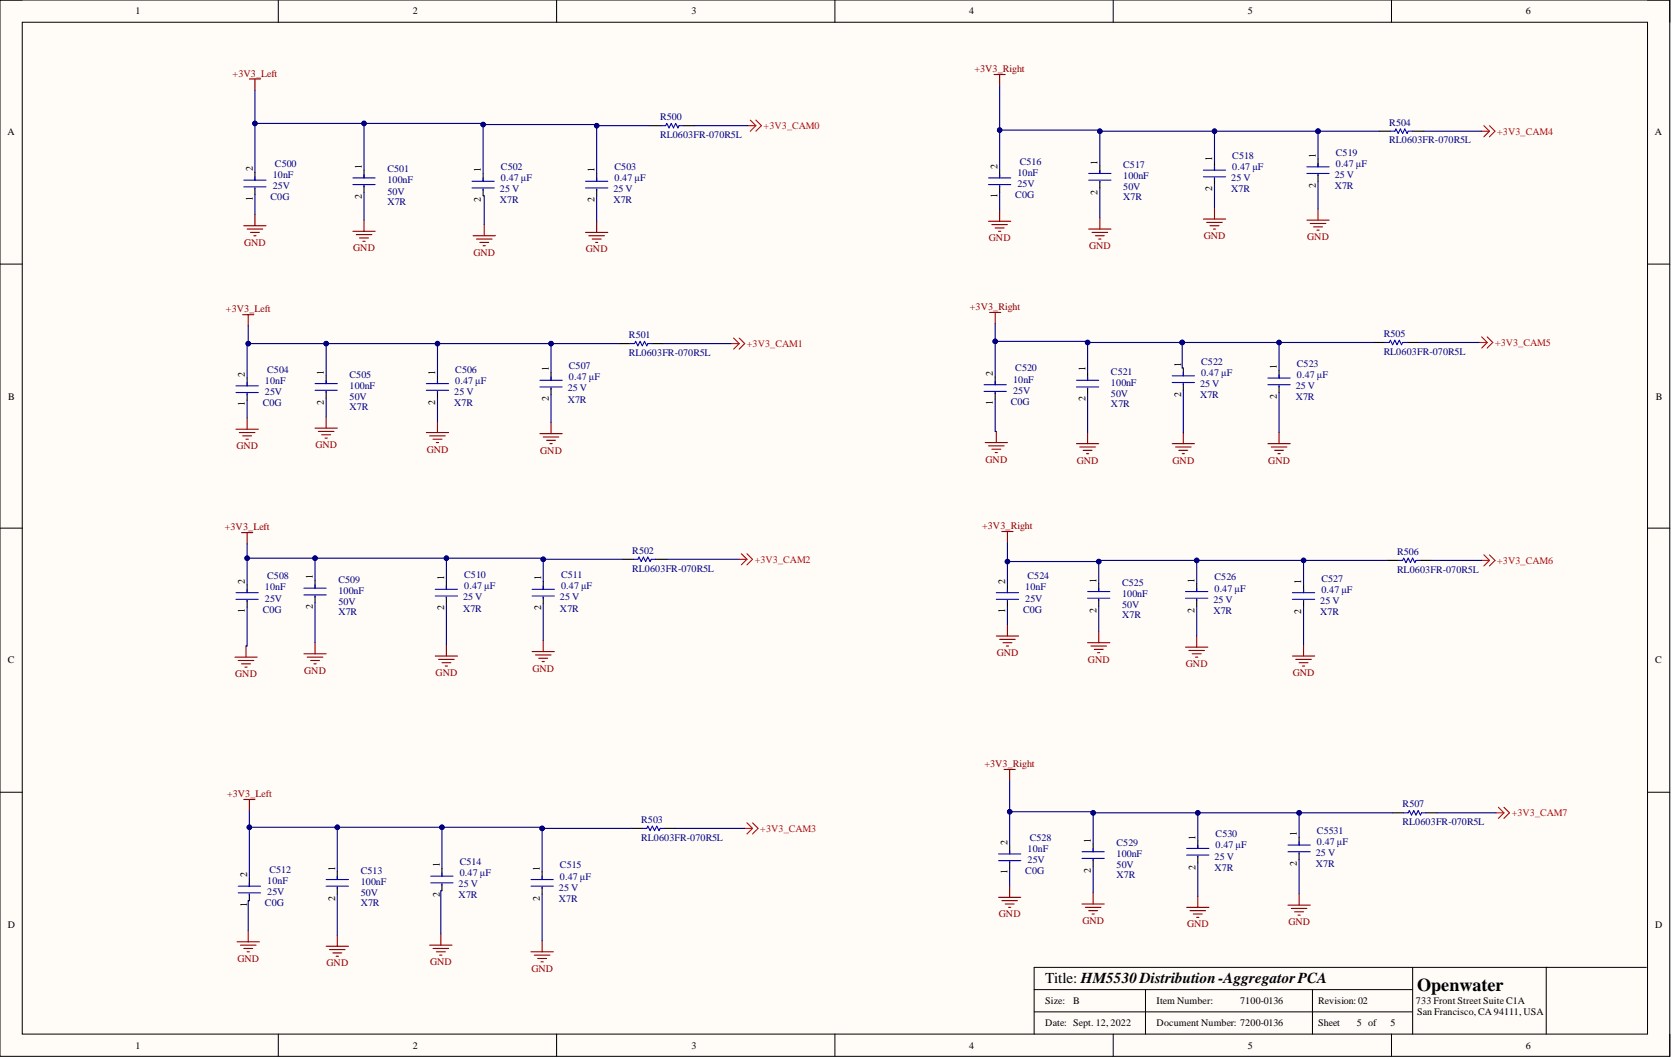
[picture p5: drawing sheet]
<svg xmlns="http://www.w3.org/2000/svg" width="381mm" height="241mm" viewBox="0 0 381 241" stroke-linecap="round" stroke-linejoin="round" font-family="sans-serif">
<defs><g id="words">
<text font-size="4.1" x="322.7" y="225.6">Openwater</text>
<text font-size="3.5" x="238" y="223.8">Title: HM5530 Distribution -AggregatorPCA</text>
<g font-size="2.3">
<text x="30.8" y="3.3">1</text>
<text x="94.1" y="3.3">2</text>
<text x="157.5" y="3.3">3</text>
<text x="220.7" y="3.3">4</text>
<text x="284.2" y="3.3">5</text>
<text x="347.5" y="3.3">6</text>
<text x="1.7" y="30.8">A</text>
<text x="299.7" y="35.9" transform="rotate(-90 299.7 35.9)">1</text>
<text x="376.9" y="30.8">A</text>
<text x="57.5" y="39" transform="rotate(-90 57.5 39)">2</text>
<text x="82.4" y="38.5" transform="rotate(-90 82.4 38.5)">1</text>
<text x="109.5" y="39.2" transform="rotate(-90 109.5 39.2)">1</text>
<text x="135.4" y="39.2" transform="rotate(-90 135.4 39.2)">1</text>
<text x="227.1" y="38.5" transform="rotate(-90 227.1 38.5)">2</text>
<text x="250" y="37.5" transform="rotate(-90 250 37.5)">1</text>
<text x="276.1" y="36.7" transform="rotate(-90 276.1 36.7)">1</text>
<text x="57.5" y="45.6" transform="rotate(-90 57.5 45.6)">1</text>
<text x="82.4" y="45.3" transform="rotate(-90 82.4 45.3)">2</text>
<text x="109.5" y="46.1" transform="rotate(-90 109.5 46.1)">2</text>
<text x="135.4" y="46.1" transform="rotate(-90 135.4 46.1)">2</text>
<text x="227.1" y="45.1" transform="rotate(-90 227.1 45.1)">1</text>
<text x="250" y="44.3" transform="rotate(-90 250 44.3)">2</text>
<text x="276.1" y="43.5" transform="rotate(-90 276.1 43.5)">2</text>
<text x="299.7" y="42.8" transform="rotate(-90 299.7 42.8)">2</text>
<text x="269" y="83.5" transform="rotate(-90 269 83.5)">1</text>
<text x="55.8" y="85.8" transform="rotate(-90 55.8 85.8)">2</text>
<text x="73.8" y="85.3" transform="rotate(-90 73.8 85.3)">1</text>
<text x="99.1" y="85.3" transform="rotate(-90 99.1 85.3)">1</text>
<text x="125" y="84.5" transform="rotate(-90 125 84.5)">1</text>
<text x="226.1" y="85.6" transform="rotate(-90 226.1 85.6)">2</text>
<text x="247.2" y="84.5" transform="rotate(-90 247.2 84.5)">1</text>
<text x="290.8" y="84" transform="rotate(-90 290.8 84)">1</text>
<text x="1.9" y="91">B</text>
<text x="55.8" y="92.5" transform="rotate(-90 55.8 92.5)">1</text>
<text x="73.8" y="92.1" transform="rotate(-90 73.8 92.1)">2</text>
<text x="99.1" y="92.1" transform="rotate(-90 99.1 92.1)">2</text>
<text x="125" y="91.4" transform="rotate(-90 125 91.4)">2</text>
<text x="226.1" y="92.2" transform="rotate(-90 226.1 92.2)">1</text>
<text x="247.2" y="91.4" transform="rotate(-90 247.2 91.4)">2</text>
<text x="269" y="90.4" transform="rotate(-90 269 90.4)">2</text>
<text x="290.8" y="90.9" transform="rotate(-90 290.8 90.9)">2</text>
<text x="377.1" y="91">B</text>
<text x="71.2" y="131.9" transform="rotate(-90 71.2 131.9)">1</text>
<text x="55.8" y="132.9" transform="rotate(-90 55.8 132.9)">2</text>
<text x="101.2" y="132.1" transform="rotate(-90 101.2 132.1)">1</text>
<text x="123.2" y="132.1" transform="rotate(-90 123.2 132.1)">1</text>
<text x="228.9" y="132.9" transform="rotate(-90 228.9 132.9)">2</text>
<text x="249.7" y="132.6" transform="rotate(-90 249.7 132.6)">1</text>
<text x="272" y="132.6" transform="rotate(-90 272 132.6)">1</text>
<text x="296.4" y="132.9" transform="rotate(-90 296.4 132.9)">1</text>
<text x="55.8" y="139.6" transform="rotate(-90 55.8 139.6)">1</text>
<text x="71.2" y="138.7" transform="rotate(-90 71.2 138.7)">2</text>
<text x="101.2" y="139" transform="rotate(-90 101.2 139)">2</text>
<text x="123.2" y="139" transform="rotate(-90 123.2 139)">2</text>
<text x="228.9" y="139.6" transform="rotate(-90 228.9 139.6)">1</text>
<text x="249.7" y="139.5" transform="rotate(-90 249.7 139.5)">2</text>
<text x="272" y="139.5" transform="rotate(-90 272 139.5)">2</text>
<text x="296.4" y="139.7" transform="rotate(-90 296.4 139.7)">2</text>
<text x="1.8" y="151">C</text>
<text x="377" y="151">C</text>
<text x="248.4" y="191.9" transform="rotate(-90 248.4 191.9)">1</text>
<text x="272.3" y="191.1" transform="rotate(-90 272.3 191.1)">1</text>
<text x="295.3" y="190.3" transform="rotate(-90 295.3 190.3)">1</text>
<text x="100.1" y="197.4" transform="rotate(-90 100.1 197.4)">1</text>
<text x="229.4" y="192.4" transform="rotate(-90 229.4 192.4)">2</text>
<text x="272.3" y="197.9" transform="rotate(-90 272.3 197.9)">2</text>
<text x="295.3" y="197.2" transform="rotate(-90 295.3 197.2)">2</text>
<text x="56.3" y="199.7" transform="rotate(-90 56.3 199.7)">2</text>
<text x="76.3" y="198.2" transform="rotate(-90 76.3 198.2)">1</text>
<text x="123" y="198.2" transform="rotate(-90 123 198.2)">1</text>
<text x="229.4" y="199" transform="rotate(-90 229.4 199)">1</text>
<text x="248.4" y="198.7" transform="rotate(-90 248.4 198.7)">2</text>
<text x="56.3" y="206.4" transform="rotate(-90 56.3 206.4)">1</text>
<text x="76.3" y="205" transform="rotate(-90 76.3 205)">2</text>
<text x="100.1" y="204.3" transform="rotate(-90 100.1 204.3)">2</text>
<text x="123" y="205" transform="rotate(-90 123 205)">2</text>
<text x="1.8" y="211.2">D</text>
<text x="377" y="211.2">D</text>
<text x="238" y="228.6">Size:</text>
<text x="238" y="233.6">Date: Sept. 12, 2022</text>
<text x="244.4" y="228.6">B</text>
<text x="263.4" y="228.6">Item Number:</text>
<text x="263.4" y="233.6">Document Number: 7200-0136</text>
<text x="282.4" y="228.6">7100-0136</text>
<text x="300.2" y="228.6">Revision:02</text>
<text x="300.2" y="233.6">Sheet</text>
<text x="309" y="233.6">5 of</text>
<text x="316.6" y="233.6">5</text>
<text x="322.5" y="228.6">733 Front Street Suite C1A</text>
<text x="322.7" y="231.1">San Francisco, CA 94111, USA</text>
<text x="30.8" y="238.7">1</text>
<text x="94.1" y="238.7">2</text>
<text x="157.5" y="238.7">3</text>
<text x="220.7" y="238.7">4</text>
<text x="284.2" y="238.7">5</text>
<text x="347.5" y="238.7">6</text>
</g>
<g font-size="2.3" fill="#800000">
<text x="53" y="17.5">+3V3_Left</text>
<text x="221.9" y="16.5">+3V3_Right</text>
<text x="55.6" y="55.9">GND</text>
<text x="80.4" y="57.2">GND</text>
<text x="107.8" y="58.2">GND</text>
<text x="133.4" y="57.5">GND</text>
<text x="225.2" y="54.9">GND</text>
<text x="248" y="56.7">GND</text>
<text x="274.1" y="54.4">GND</text>
<text x="297.7" y="54.7">GND</text>
<text x="51.5" y="71.1">+3V3_Left</text>
<text x="220.9" y="70.6">+3V3_Right</text>
<text x="53.8" y="102.3">GND</text>
<text x="71.8" y="102">GND</text>
<text x="97.2" y="103">GND</text>
<text x="123" y="103.3">GND</text>
<text x="224.4" y="105.3">GND</text>
<text x="245.2" y="105.6">GND</text>
<text x="267" y="105.6">GND</text>
<text x="288.8" y="105.6">GND</text>
<text x="51.2" y="120.7">+3V3_Left</text>
<text x="223.7" y="120.5">+3V3_Right</text>
<text x="227" y="149.3">GND</text>
<text x="53.6" y="154.2">GND</text>
<text x="69.3" y="153.4">GND</text>
<text x="99.2" y="153.9">GND</text>
<text x="121.3" y="152.9">GND</text>
<text x="247.8" y="150.9">GND</text>
<text x="270.1" y="151.9">GND</text>
<text x="294.4" y="153.9">GND</text>
<text x="224.2" y="174.7">+3V3_Right</text>
<text x="51.7" y="181.5">+3V3_Left</text>
<text x="227.5" y="208.8">GND</text>
<text x="246.5" y="210.3">GND</text>
<text x="270.3" y="211.1">GND</text>
<text x="293.4" y="210.6">GND</text>
<text x="54.1" y="219">GND</text>
<text x="74.4" y="220">GND</text>
<text x="97.9" y="219.7">GND</text>
<text x="121" y="221.2">GND</text>
</g>
<g font-size="2.3" fill="#000080">
<text x="150.3" y="27.3">R500</text>
<text x="316.4" y="28.6">R504</text>
<text x="150.3" y="31.4">RL0603FR-070R5L</text>
<text x="304.2" y="35.4">C519</text>
<text x="316.4" y="32.7">RL0603FR-070R5L</text>
<text x="62.1" y="40.5">10nF</text>
<text x="62.6" y="38">C500</text>
<text x="88.2" y="41.8">100nF</text>
<text x="88.2" y="39.2">C501</text>
<text x="114.1" y="41.3">0.47 μF</text>
<text x="114.1" y="38.7">C502</text>
<text x="139.9" y="41.3">0.47 μF</text>
<text x="139.9" y="38.7">C503</text>
<text x="231.7" y="40">10nF</text>
<text x="232.2" y="37.5">C516</text>
<text x="255.8" y="40.8">100nF</text>
<text x="255.8" y="38.2">C517</text>
<text x="280.4" y="41.3">25 V</text>
<text x="280.6" y="38.7">0.47 μF</text>
<text x="280.6" y="36.2">C518</text>
<text x="304" y="40.5">25 V</text>
<text x="304.2" y="38">0.47 μF</text>
<text x="61.6" y="45.6">C0G</text>
<text x="62.1" y="43">25V</text>
<text x="88.2" y="44.3">50V</text>
<text x="88.2" y="46.6">X7R</text>
<text x="113.8" y="43.8">25 V</text>
<text x="113.8" y="46.3">X7R</text>
<text x="139.7" y="43.8">25 V</text>
<text x="139.7" y="46.3">X7R</text>
<text x="231.2" y="45.1">C0G</text>
<text x="231.7" y="42.5">25V</text>
<text x="255.8" y="43.3">50V</text>
<text x="255.8" y="45.6">X7R</text>
<text x="280.4" y="43.8">X7R</text>
<text x="304" y="43">X7R</text>
<text x="143.2" y="77">R501</text>
<text x="315.1" y="76.7">R505</text>
<text x="143.2" y="81">RL0603FR-070R5L</text>
<text x="273.5" y="83">C522</text>
<text x="295.3" y="83.5">C523</text>
<text x="315.1" y="80.7">RL0603FR-070R5L</text>
<text x="60.3" y="89.9">25V</text>
<text x="60.3" y="87.3">10nF</text>
<text x="60.8" y="84.8">C504</text>
<text x="79.6" y="88.6">100nF</text>
<text x="79.6" y="86.1">C505</text>
<text x="103.4" y="89.9">25 V</text>
<text x="103.7" y="87.3">0.47 μF</text>
<text x="103.7" y="84.8">C506</text>
<text x="129.3" y="89.1">25 V</text>
<text x="129.5" y="86.6">0.47 μF</text>
<text x="129.5" y="84">C507</text>
<text x="230.7" y="89.6">25V</text>
<text x="230.7" y="87.1">10nF</text>
<text x="231.2" y="84.5">C520</text>
<text x="253" y="87.8">100nF</text>
<text x="253" y="85.3">C521</text>
<text x="273.3" y="88.1">25 V</text>
<text x="273.5" y="85.6">0.47 μF</text>
<text x="295.1" y="88.6">25 V</text>
<text x="295.3" y="86.1">0.47 μF</text>
<text x="59.8" y="92.4">C0G</text>
<text x="79.6" y="91.1">50V</text>
<text x="79.6" y="93.4">X7R</text>
<text x="103.4" y="92.4">X7R</text>
<text x="129.3" y="91.6">X7R</text>
<text x="230.2" y="92.1">C0G</text>
<text x="253" y="90.4">50V</text>
<text x="253" y="92.6">X7R</text>
<text x="273.3" y="90.6">X7R</text>
<text x="295.1" y="91.1">X7R</text>
<text x="60.8" y="131.9">C508</text>
<text x="105.7" y="131.6">C510</text>
<text x="127.8" y="131.6">C511</text>
<text x="144" y="126.1">R502</text>
<text x="144" y="130.1">RL0603FR-070R5L</text>
<text x="234" y="131.9">C524</text>
<text x="318.2" y="126.3">R506</text>
<text x="318.2" y="130.4">RL0603FR-070R5L</text>
<text x="60.3" y="136.9">25V</text>
<text x="60.3" y="134.4">10nF</text>
<text x="77.1" y="137.7">50V</text>
<text x="77.1" y="135.2">100nF</text>
<text x="77.1" y="132.6">C509</text>
<text x="105.5" y="136.7">25 V</text>
<text x="105.7" y="134.2">0.47 μF</text>
<text x="127.5" y="136.7">25 V</text>
<text x="127.8" y="134.2">0.47 μF</text>
<text x="233.5" y="136.9">25V</text>
<text x="233.5" y="134.4">10nF</text>
<text x="255.5" y="135.9">100nF</text>
<text x="255.5" y="133.4">C525</text>
<text x="276.3" y="137.2">25 V</text>
<text x="276.6" y="134.7">0.47 μF</text>
<text x="276.6" y="132.1">C526</text>
<text x="300.7" y="137.4">25 V</text>
<text x="300.9" y="134.9">0.47 μF</text>
<text x="300.9" y="132.4">C527</text>
<text x="59.8" y="139.5">C0G</text>
<text x="77.1" y="140">X7R</text>
<text x="105.5" y="139.2">X7R</text>
<text x="127.5" y="139.2">X7R</text>
<text x="233" y="139.5">C0G</text>
<text x="255.5" y="138.5">50V</text>
<text x="255.5" y="140.7">X7R</text>
<text x="276.3" y="139.7">X7R</text>
<text x="300.7" y="140">X7R</text>
<text x="319.4" y="183.8">R507</text>
<text x="146" y="187.3">R503</text>
<text x="146" y="191.4">RL0603FR-070R5L</text>
<text x="234.5" y="191.4">C528</text>
<text x="276.8" y="190.6">C530</text>
<text x="299.9" y="189.8">C5531</text>
<text x="319.4" y="187.8">RL0603FR-070R5L</text>
<text x="104.7" y="196.9">C514</text>
<text x="127.5" y="197.7">C515</text>
<text x="234" y="196.4">25V</text>
<text x="234" y="193.9">10nF</text>
<text x="254.3" y="197.7">50V</text>
<text x="254.3" y="195.2">100nF</text>
<text x="254.3" y="192.6">C529</text>
<text x="276.6" y="195.7">25 V</text>
<text x="276.8" y="193.1">0.47 μF</text>
<text x="299.7" y="194.9">25 V</text>
<text x="299.7" y="197.4">X7R</text>
<text x="299.9" y="192.4">0.47 μF</text>
<text x="60.8" y="203.8">25V</text>
<text x="60.8" y="201.2">10nF</text>
<text x="61.4" y="198.7">C512</text>
<text x="82.1" y="201.5">100nF</text>
<text x="82.1" y="199">C513</text>
<text x="104.4" y="202">25 V</text>
<text x="104.7" y="199.5">0.47 μF</text>
<text x="127.3" y="202.8">25 V</text>
<text x="127.5" y="200.2">0.47 μF</text>
<text x="233.5" y="199">C0G</text>
<text x="254.3" y="200">X7R</text>
<text x="276.6" y="198.2">X7R</text>
<text x="60.3" y="206.3">C0G</text>
<text x="82.1" y="204">50V</text>
<text x="82.1" y="206.3">X7R</text>
<text x="104.4" y="204.5">X7R</text>
<text x="127.3" y="205.3">X7R</text>
</g>
<g font-size="2.3" fill="#f00">
<text x="173.9" y="29.4">+3V3_CAM0</text>
<text x="341" y="30.6">+3V3_CAM4</text>
<text x="170.1" y="79">+3V3_CAM1</text>
<text x="340.5" y="78.7">+3V3_CAM5</text>
<text x="171.9" y="128.1">+3V3_CAM2</text>
<text x="341" y="128.3">+3V3_CAM6</text>
<text x="344.3" y="185.8">+3V3_CAM7</text>
<text x="173.1" y="189.3">+3V3_CAM3</text>
</g>
</g></defs>
<path d="M0 0h380.3v240.5h-380.3z" fill-rule="evenodd" fill="#fffcf8"/>
<path d="M0 0h380.3v240.5h-380.3z" fill="none" stroke="#000" stroke-width=".23"/>
<path d="M5.1 5.1h370.1v230.3h-370.1z" fill-rule="evenodd" fill="#fffcf8"/>
<g fill="none" stroke="#000" stroke-width=".23">
<path d="M0 0h5.1M5.1 5.1h370.1v230.3h-370.1zM63.4 0v5.1M126.8 0v5.1M190.1 0v5.1M253.5 0v5.1M316.9 0v5.1M375.2 0h5.1v5.1M0 60.1h5.1M375.2 60.1h5.1M0 120.2h5.1M375.2 120.2h5.1"/>
<path d="M0 180.3h5.1M375.2 180.3h5.1M63.4 235.4v5.1M126.8 235.4v5.1M190.1 235.4v5.1M235.5 225.3h86.2M235.5 230.3h86.2M253.5 235.4v5.1M260.9 225.3v10.1M298.9 225.3v10.1M316.9 235.4v5.1M321.7 220.2v15.2"/>
<path d="M352.1 220.2v15.2M374.9 220.2h-139.4v15.2M380.3 235.4v5.1"/>
</g>
<g fill="none" stroke="#000" stroke-width=".25">
<path d="M58.1 39.2v1.8M82.9 38.7v1.8M110 39.5v1.8M135.9 39.5v1.8M148.1 28.6h2.5M155.7 28.6h2.5M227.7 38.7v1.8M250.5 37.7v1.8M276.6 37v1.7M300.2 36.2v1.8M300.2 39.7v1.6M314.1 29.9h2.5"/>
<path d="M321.7 29.9h2.5M58.1 42.8v1.5M82.9 42.3v1.5M110 43v1.6M135.9 43v1.6M227.7 42.3v1.5M250.5 41.3v1.5M276.6 40.5v1.5M141 78.2h2.5M148.6 78.2h2.5M312.8 78h2.6M320.4 78h2.6"/>
<path d="M56.3 86.1v1.7M56.3 89.6v1.5M74.3 85.6v1.7M74.3 89.1v1.5M99.6 85.6v1.7M99.6 89.1v1.5M125.5 84.8v1.8M125.5 88.3v1.6M226.6 85.8v1.8M226.6 89.4v1.5M247.7 84.8v1.8M247.7 88.3v1.6"/>
<path d="M269.5 83.8v1.8M269.5 87.3v1.5M291.3 84.3v1.8M291.3 87.8v1.6M56.3 133.1v1.8M56.3 136.7v1.5M71.7 132.1v1.8M71.7 135.7v1.5M101.7 132.4v1.8M101.7 135.9v1.5M123.7 132.4v1.8M123.7 135.9v1.5"/>
<path d="M141.7 127.3h2.5M149.3 127.3h2.6M229.4 133.1v1.8M229.4 136.7v1.5M250.2 132.9v1.8M250.2 136.4v1.6M272.5 132.9v1.8M272.5 136.4v1.6M296.9 133.1v1.8M296.9 136.7v1.5M315.9 127.6h2.5M323.5 127.6h2.5"/>
<path d="M56.8 200v1.7M76.8 198.4v1.8M100.6 197.7v1.8M123.5 198.4v1.8M143.7 188.6h2.6M151.3 188.6h2.6M229.9 192.6v1.8M229.9 196.2v1.5M248.9 192.1v1.8M248.9 195.7v1.5M272.8 191.4v1.7M272.8 194.9v1.5"/>
<path d="M295.8 190.6v1.8M295.8 194.1v1.6M317.1 185h2.6M324.7 185h2.6M56.8 203.5v1.5M76.8 202v1.5M100.6 201.2v1.6M123.5 202v1.5"/>
</g>
<g fill="none" stroke="#00f" stroke-width=".25">
<path d="M82.9 39.7v.8M150.6 28.6h1l.3-.5 .5 1 .5-1 .5 1 .5-1 .5 1 .2-.5h1.1M227.7 39.7v.8M247.9 39.5h5.1M250.5 38.7v.8M274 38.7h5.1M276.6 38v.7M297.6 39.5h5.1M297.6 38h5.1M300.2 37.2v.8M300.2 39.7v.3M316.6 29.9h1.1l.2-.5 .5 1 .5-1 .5 1 .5-1 .5 1 .3-.5h1"/>
<path d="M55.5 41h5.1M55.5 42.5h5.1M58.1 40.2v.8M58.1 42.8v.2M80.4 40.5h5M80.4 42h5M82.9 42.3v.2M107.5 41.3h5.1M107.5 42.8h5.1M110 40.5v.8M110 43v.3M133.3 41.3h5.1"/>
<path d="M133.3 42.8h5.1M135.9 40.5v.8M135.9 43v.3M225.1 40.5h5.1M225.1 42h5.1M227.7 42.3v.2M247.9 41h5.1M250.5 41.3v.2M274 40.2h5.1M276.6 40.5v.3M143.5 78.2h1l.3-.5 .5 1 .5-1 .5 1 .5-1 .5 1 .2-.5h1.1M315.4 78h1l.2-.5 .5 1 .6-1 .5 1 .5-1 .5 1 .2-.5h1"/>
<path d="M53.7 87.8h5.1M53.7 89.4h5.1M56.3 87.1v.7M56.3 89.6v.3M71.7 87.3h5.1M71.7 88.8h5.1M74.3 86.6v.7M74.3 89.1v.3M97.1 87.3h5.1M97.1 88.8h5.1M99.6 86.6v.7M99.6 89.1v.3"/>
<path d="M123 86.6h5M123 88.1h5M125.5 85.8v.8M125.5 88.3v.3M224.1 87.6h5.1M224.1 89.1h5.1M226.6 86.8v.8M226.6 89.4v.2M245.1 86.6h5.1M245.1 88.1h5.1M247.7 85.8v.8M247.7 88.3v.3"/>
<path d="M266.9 85.6h5.1M266.9 87.1h5.1M269.5 84.8v.8M269.5 87.3v.3M288.8 87.6h5M288.8 86.1h5M291.3 85.3v.8M291.3 87.8v.3M53.7 134.9h5.1M53.7 136.4h5.1M56.3 134.2v.7M56.3 136.7v.2"/>
<path d="M69.2 133.9h5.1M69.2 135.4h5.1M71.7 133.1v.8M71.7 135.7v.2M99.1 134.2h5.1M99.1 135.7h5.1M101.7 133.4v.8M101.7 135.9v.3M121.2 134.2h5M121.2 135.7h5M123.7 133.4v.8M123.7 135.9v.3"/>
<path d="M144.2 127.3h1.1l.2-.5 .5 1 .5-1 .5 1 .5-1 .6 1 .2-.5h1M226.9 134.9h5.1M226.9 136.4h5.1M229.4 134.2v.7M229.4 136.7v.2M247.7 134.7h5.1M247.7 136.2h5.1M250.2 133.9v.8M250.2 136.4v.3M270 134.7h5.1M270 136.2h5.1M272.5 133.9v.8"/>
<path d="M272.5 136.4v.3M294.3 134.9h5.1M294.3 136.4h5.1M296.9 134.2v.7M296.9 136.7v.2M318.4 127.6h1l.3-.5 .5 1 .5-1 .5 1 .5-1 .5 1 .3-.5h1M76.8 199.5v.7M98.1 199.5h5.1M100.6 198.7v.8M123.5 199.5v.7M146.3 188.6h1l.2-.5 .6 1 .5-1 .5 1 .5-1 .5 1 .2-.5h1M227.4 194.4h5.1"/>
<path d="M227.4 195.9h5.1M229.9 193.6v.8M229.9 196.2v.2M246.4 193.9h5.1M246.4 195.4h5.1M248.9 193.1v.8M248.9 195.7v.2M270.2 193.1h5.1M270.2 194.7h5.1M272.8 192.4v.7M272.8 194.9v.3M293.3 193.9h5.1"/>
<path d="M293.3 192.4h5.1M295.8 191.6v.8M295.8 194.1v.3M319.7 185h1l.2-.5 .6 1 .5-1 .5 1 .5-1 .5 1 .2-.5h1M54.3 201.7h5M54.3 203.3h5M56.8 201v.7M56.8 203.5v.3M74.3 201.7h5M74.3 200.2h5M76.8 202v.2M98.1 201h5.1"/>
<path d="M100.6 201.2v.3M120.9 201.7h5.1M120.9 200.2h5.1M123.5 202v.2"/>
</g>
<g fill="none" stroke="#800000" stroke-width=".25">
<path d="M56.8 18h2.5M58.1 18v2.5M226.4 17h2.5M227.7 17v2.5M55.5 51.4h5.1M56.3 52.1h3.5M57 52.9h2.1M57.8 53.7h.5M58.1 48.9v2.5M80.4 52.7h5M81.1 53.4h3.6M81.9 54.2h2"/>
<path d="M82.6 54.9h.6M82.9 50.1v2.6M107.7 53.7h5.1M108.5 54.4h3.6M109.3 55.2h2M110 55.9h.5M110.3 51.1v2.6M133.3 52.9h5.1M134.1 53.7h3.6M134.9 54.4h2M135.6 55.2h.5M135.9 50.4v2.5"/>
<path d="M225.1 50.4h5.1M225.9 51.1h3.5M226.6 51.9h2.1M227.4 52.7h.5M227.7 47.8v2.6M247.9 52.1h5.1M248.7 52.9h3.5M249.5 53.7h2M250.2 54.4h.5M250.5 49.6v2.5M274 49.9h5.1M274.8 50.6h3.6"/>
<path d="M275.6 51.4h2M276.3 52.1h.5M276.6 47.3v2.6M297.6 50.1h5.1M298.4 50.9h3.5M299.1 51.6h2.1M299.9 52.4h.5M300.2 47.6v2.5M55.3 71.6h2.5M56.5 71.6v2.6M225.4 71.1h2.5M226.6 71.1v2.6"/>
<path d="M53.7 97.7h5.1M54.5 98.5h3.6M55.3 99.2h2M56 100h.5M56.3 95.2v2.5M71.7 97.5h5.1M72.5 98.2h3.6M73.3 99h2M74 99.7h.5M74.3 94.9v2.6M97.1 98.5h5.1M97.9 99.2h3.5"/>
<path d="M98.6 100h2M99.6 95.9v2.6M123 98.7h5M123.7 99.5h3.6M125.5 96.2v2.5M226.9 98.2v2.5M247.7 98.5v2.5M269.5 98.5v2.5M291.3 98.5v2.5M99.4 100.7h.5M124.5 100.2h2M125.2 101h.5"/>
<path d="M224.4 100.7h5M225.1 101.5h3.6M225.9 102.3h2M226.6 103h.5M245.1 101h5.1M245.9 101.8h3.6M246.7 102.5h2M247.4 103.3h.5M266.9 101h5.1M267.7 101.8h3.6M268.5 102.5h2M269.2 103.3h.5"/>
<path d="M288.8 101h5M289.5 101.8h3.6M290.3 102.5h2M291 103.3h.5M55 121.2h2.5M56.3 121.2v2.6M228.2 121h2.5M229.4 121v2.5M53.5 149.6h5.1M54.3 150.4h3.5M55 151.1h2M55.8 151.9h.5"/>
<path d="M56 147.1v2.5M69.2 148.8h5.1M70 149.6h3.5M70.7 150.4h2.1M71.5 151.1h.5M71.7 146.3v2.5M99.1 149.3h5.1M99.9 150.1h3.5M100.6 150.9h2.1M101.4 151.6h.5M101.7 146.8v2.5M121.2 148.3h5"/>
<path d="M121.9 149.1h3.6M122.7 149.8h2M123.5 150.6h.5M123.7 145.8v2.5M226.9 144.8h5.1M227.7 145.5h3.5M228.4 146.3h2M229.2 147.1h.5M229.4 142.3v2.5M247.7 146.3h5.1M248.4 147.1h3.6M249.2 147.8h2"/>
<path d="M250 148.6h.5M250.2 143.8v2.5M270 147.3h5.1M270.8 148.1h3.5M271.5 148.8h2M272.3 149.6h.5M272.5 144.8v2.5M294.3 149.3h5.1M295.1 150.1h3.5M295.8 150.9h2.1M296.6 151.6h.5M296.9 146.8v2.5"/>
<path d="M228.7 175.2h2.5M229.9 175.2v2.5M55.5 182h2.6M56.8 182v2.5M54 214.4h5.1M54.8 215.2h3.5M55.5 215.9h2M56.3 216.7h.5M56.5 211.9v2.5M74.3 215.4h5M75 216.2h3.6M75.8 216.9h2"/>
<path d="M76.6 217.7h.5M76.8 212.9v2.5M97.9 215.2h5M98.6 215.9h3.6M99.4 216.7h2M100.1 217.4h.5M100.4 212.6v2.6M120.9 216.7h5.1M121.7 217.4h3.5M122.4 218.2h2.1M123.2 219h.5M123.5 214.1v2.6"/>
<path d="M227.4 204.3h5.1M228.2 205h3.5M228.9 205.8h2M229.7 206.5h.5M229.9 201.7v2.6M246.4 205.8h5.1M247.2 206.5h3.5M247.9 207.3h2.1M248.7 208.1h.5M248.9 203.3v2.5M270.2 206.5h5.1M271 207.3h3.6"/>
<path d="M271.8 208.1h2M272.5 208.8h.5M272.8 204v2.5M293.3 206h5.1M294.1 206.8h3.5M294.8 207.6h2.1M295.6 208.3h.5M295.8 203.5v2.5"/>
</g>
<g fill="none" stroke="#f00" stroke-width=".25">
<path d="M170.4 28.6h1.7M170.9 27.3l1.2 1.3M172.1 28.6l-1.2 1.3M172.1 27.3l1.3 1.3-1.3 1.3M337.4 29.9h1.8M337.9 28.6l1.3 1.3M339.2 29.9l-1.3 1.2M339.2 28.6l1.3 1.3-1.3 1.2M166.6 78.2h1.7M167.1 77l1.2 1.2M168.3 78.2l-1.2 1.3M168.3 77l1.3 1.2-1.3 1.3"/>
<path d="M336.9 78h1.8M337.4 76.7l1.3 1.3M338.7 78l-1.3 1.2M338.7 76.7l1.3 1.3-1.3 1.2M168.3 127.3h1.8M168.8 126.1l1.3 1.2M170.1 127.3l-1.3 1.3M170.1 126.1l1.3 1.2-1.3 1.3M337.4 127.6h1.8M337.9 126.3l1.3 1.3M339.2 127.6l-1.3 1.2M339.2 126.3l1.3 1.3-1.3 1.2"/>
<path d="M169.6 188.6h1.8M170.1 187.3l1.3 1.3M171.4 188.6l-1.3 1.2M171.4 187.3l1.2 1.3-1.2 1.2M340.7 185h1.8M341.2 183.8l1.3 1.2M342.5 185l-1.3 1.3M342.5 183.8l1.3 1.2-1.3 1.3"/>
</g>
<path d="M58.1 44.3v4.6M56.5 74.2v4h-.2v7.9M56.3 91.1v4.1" fill="none" stroke="#000080" stroke-width=".25"/>
<circle cx="56.5" cy="78.2" r=".51" fill="#000080"/>
<circle cx="56.5" cy="78.2" r=".51" fill="none" stroke="#000080" stroke-width=".23"/>
<path d="M227.7 19.5v10.1M227.7 43.8v4M226.6 90.9v7.3h.3M56.3 138.2v8.9h-.3M56.8 205h-.3v6.9" fill="none" stroke="#000080" stroke-width=".25"/>
<circle cx="227.7" cy="29.6" r=".51" fill="#000080"/>
<circle cx="227.7" cy="29.6" r=".51" fill="none" stroke="#000080" stroke-width=".23"/>
<path d="M229.4 123.5v4.3M229.4 138.2v4.1M229.9 197.7v4" fill="none" stroke="#000080" stroke-width=".25"/>
<circle cx="229.4" cy="127.8" r=".51" fill="#000080"/>
<circle cx="229.4" cy="127.8" r=".51" fill="none" stroke="#000080" stroke-width=".23"/>
<path d="M82.9 43.8v6.3M250.5 42.8v6.8M56.5 78.2h17.8v7.4M74.3 90.6v4.3M247.7 89.9v8.6M71.7 137.2v9.1M250.2 138v5.8M248.9 197.2v6.1M76.8 203.5v9.4" fill="none" stroke="#000080" stroke-width=".25"/>
<circle cx="56.5" cy="78.2" r=".51" fill="#000080"/>
<circle cx="56.5" cy="78.2" r=".51" fill="none" stroke="#000080" stroke-width=".23"/>
<circle cx="74.3" cy="78.2" r=".51" fill="#000080"/>
<circle cx="74.3" cy="78.2" r=".51" fill="none" stroke="#000080" stroke-width=".23"/>
<path d="M74.3 78.2h25.3v7.4" fill="none" stroke="#000080" stroke-width=".25"/>
<circle cx="74.3" cy="78.2" r=".51" fill="#000080"/>
<circle cx="74.3" cy="78.2" r=".51" fill="none" stroke="#000080" stroke-width=".23"/>
<circle cx="99.6" cy="78.2" r=".51" fill="#000080"/>
<circle cx="99.6" cy="78.2" r=".51" fill="none" stroke="#000080" stroke-width=".23"/>
<path d="M99.6 78.2h25.9v6.6" fill="none" stroke="#000080" stroke-width=".25"/>
<circle cx="99.6" cy="78.2" r=".51" fill="#000080"/>
<circle cx="99.6" cy="78.2" r=".51" fill="none" stroke="#000080" stroke-width=".23"/>
<circle cx="125.5" cy="78.2" r=".51" fill="#000080"/>
<circle cx="125.5" cy="78.2" r=".51" fill="none" stroke="#000080" stroke-width=".23"/>
<path d="M99.6 90.6v5.3M125.5 89.9v6.3M56.3 127.1h15.4v5" fill="none" stroke="#000080" stroke-width=".25"/>
<circle cx="56.3" cy="127.1" r=".51" fill="#000080"/>
<circle cx="56.3" cy="127.1" r=".51" fill="none" stroke="#000080" stroke-width=".23"/>
<circle cx="71.7" cy="127.1" r=".51" fill="#000080"/>
<circle cx="71.7" cy="127.1" r=".51" fill="none" stroke="#000080" stroke-width=".23"/>
<path d="M101.7 127.1v5.3" fill="none" stroke="#000080" stroke-width=".25"/>
<circle cx="101.7" cy="127.1" r=".51" fill="#000080"/>
<circle cx="101.7" cy="127.1" r=".51" fill="none" stroke="#000080" stroke-width=".23"/>
<path d="M58.1 28.1h24.8v10.6M101.7 137.4v9.4M123.7 137.4v8.4" fill="none" stroke="#000080" stroke-width=".25"/>
<circle cx="58.1" cy="28.1" r=".51" fill="#000080"/>
<circle cx="58.1" cy="28.1" r=".51" fill="none" stroke="#000080" stroke-width=".23"/>
<circle cx="82.9" cy="28.1" r=".51" fill="#000080"/>
<circle cx="82.9" cy="28.1" r=".51" fill="none" stroke="#000080" stroke-width=".23"/>
<path d="M110 28.4v11.1" fill="none" stroke="#000080" stroke-width=".25"/>
<circle cx="110" cy="28.4" r=".51" fill="#000080"/>
<circle cx="110" cy="28.4" r=".51" fill="none" stroke="#000080" stroke-width=".23"/>
<path d="M82.9 28.1h27.1v.3h25.9v11.1" fill="none" stroke="#000080" stroke-width=".25"/>
<circle cx="82.9" cy="28.1" r=".51" fill="#000080"/>
<circle cx="82.9" cy="28.1" r=".51" fill="none" stroke="#000080" stroke-width=".23"/>
<circle cx="110" cy="28.4" r=".51" fill="#000080"/>
<circle cx="110" cy="28.4" r=".51" fill="none" stroke="#000080" stroke-width=".23"/>
<circle cx="135.9" cy="28.6" r=".51" fill="#000080"/>
<circle cx="135.9" cy="28.6" r=".51" fill="none" stroke="#000080" stroke-width=".23"/>
<path d="M110 44.6h.3v6.5M135.9 44.6v5.8M76.8 188.3v10.1" fill="none" stroke="#000080" stroke-width=".25"/>
<circle cx="76.8" cy="188.3" r=".51" fill="#000080"/>
<circle cx="76.8" cy="188.3" r=".51" fill="none" stroke="#000080" stroke-width=".23"/>
<path d="M100.6 188.3v9.4M100.6 202.8h-.2v9.8M123.5 203.5v10.6" fill="none" stroke="#000080" stroke-width=".25"/>
<circle cx="100.6" cy="188.3" r=".51" fill="#000080"/>
<circle cx="100.6" cy="188.3" r=".51" fill="none" stroke="#000080" stroke-width=".23"/>
<path d="M250.5 29.9v7.8" fill="none" stroke="#000080" stroke-width=".25"/>
<circle cx="250.5" cy="29.9" r=".51" fill="#000080"/>
<circle cx="250.5" cy="29.9" r=".51" fill="none" stroke="#000080" stroke-width=".23"/>
<path d="M276.6 29.9v7.1M276.6 42v5.3M300.2 41.3v6.3" fill="none" stroke="#000080" stroke-width=".25"/>
<circle cx="276.6" cy="29.9" r=".51" fill="#000080"/>
<circle cx="276.6" cy="29.9" r=".51" fill="none" stroke="#000080" stroke-width=".23"/>
<path d="M269.2 78v5.8h.3" fill="none" stroke="#000080" stroke-width=".25"/>
<circle cx="269.2" cy="78" r=".51" fill="#000080"/>
<circle cx="269.2" cy="78" r=".51" fill="none" stroke="#000080" stroke-width=".23"/>
<path d="M247.7 78h21.5" fill="none" stroke="#000080" stroke-width=".25"/>
<circle cx="247.7" cy="78" r=".51" fill="#000080"/>
<circle cx="247.7" cy="78" r=".51" fill="none" stroke="#000080" stroke-width=".23"/>
<circle cx="269.2" cy="78" r=".51" fill="#000080"/>
<circle cx="269.2" cy="78" r=".51" fill="none" stroke="#000080" stroke-width=".23"/>
<path d="M226.6 77.7h21.1v7.1" fill="none" stroke="#000080" stroke-width=".25"/>
<circle cx="226.6" cy="77.7" r=".51" fill="#000080"/>
<circle cx="226.6" cy="77.7" r=".51" fill="none" stroke="#000080" stroke-width=".23"/>
<circle cx="247.7" cy="78" r=".51" fill="#000080"/>
<circle cx="247.7" cy="78" r=".51" fill="none" stroke="#000080" stroke-width=".23"/>
<path d="M226.6 73.7v12.1" fill="none" stroke="#000080" stroke-width=".25"/>
<circle cx="226.6" cy="77.7" r=".51" fill="#000080"/>
<circle cx="226.6" cy="77.7" r=".51" fill="none" stroke="#000080" stroke-width=".23"/>
<path d="M269.5 88.8v9.7M291.3 89.4v9.1M229.9 177.7v7.1" fill="none" stroke="#000080" stroke-width=".25"/>
<circle cx="229.9" cy="184.8" r=".51" fill="#000080"/>
<circle cx="229.9" cy="184.8" r=".51" fill="none" stroke="#000080" stroke-width=".23"/>
<path d="M248.9 185v7.1" fill="none" stroke="#000080" stroke-width=".25"/>
<circle cx="248.9" cy="185" r=".51" fill="#000080"/>
<circle cx="248.9" cy="185" r=".51" fill="none" stroke="#000080" stroke-width=".23"/>
<path d="M272.8 191.4v-6.4h-23.9v-.2h-19v7.8" fill="none" stroke="#000080" stroke-width=".25"/>
<circle cx="229.9" cy="184.8" r=".51" fill="#000080"/>
<circle cx="229.9" cy="184.8" r=".51" fill="none" stroke="#000080" stroke-width=".23"/>
<circle cx="248.9" cy="185" r=".51" fill="#000080"/>
<circle cx="248.9" cy="185" r=".51" fill="none" stroke="#000080" stroke-width=".23"/>
<circle cx="272.8" cy="185" r=".51" fill="#000080"/>
<circle cx="272.8" cy="185" r=".51" fill="none" stroke="#000080" stroke-width=".23"/>
<path d="M272.8 185h23v5.6M272.8 196.4v7.6" fill="none" stroke="#000080" stroke-width=".25"/>
<circle cx="272.8" cy="185" r=".51" fill="#000080"/>
<circle cx="272.8" cy="185" r=".51" fill="none" stroke="#000080" stroke-width=".23"/>
<circle cx="295.8" cy="185" r=".51" fill="#000080"/>
<circle cx="295.8" cy="185" r=".51" fill="none" stroke="#000080" stroke-width=".23"/>
<path d="M250.2 132.9v-5.1h-20.8v5.3M295.8 195.7v7.8" fill="none" stroke="#000080" stroke-width=".25"/>
<circle cx="229.4" cy="127.8" r=".51" fill="#000080"/>
<circle cx="229.4" cy="127.8" r=".51" fill="none" stroke="#000080" stroke-width=".23"/>
<circle cx="250.2" cy="127.8" r=".51" fill="#000080"/>
<circle cx="250.2" cy="127.8" r=".51" fill="none" stroke="#000080" stroke-width=".23"/>
<path d="M250.2 127.8v-.2h22.3v5.3" fill="none" stroke="#000080" stroke-width=".25"/>
<circle cx="250.2" cy="127.8" r=".51" fill="#000080"/>
<circle cx="250.2" cy="127.8" r=".51" fill="none" stroke="#000080" stroke-width=".23"/>
<circle cx="272.5" cy="127.6" r=".51" fill="#000080"/>
<circle cx="272.5" cy="127.6" r=".51" fill="none" stroke="#000080" stroke-width=".23"/>
<path d="M272.5 127.6h24.4v5.5" fill="none" stroke="#000080" stroke-width=".25"/>
<circle cx="272.5" cy="127.6" r=".51" fill="#000080"/>
<circle cx="272.5" cy="127.6" r=".51" fill="none" stroke="#000080" stroke-width=".23"/>
<circle cx="296.9" cy="127.6" r=".51" fill="#000080"/>
<circle cx="296.9" cy="127.6" r=".51" fill="none" stroke="#000080" stroke-width=".23"/>
<path d="M125.5 78.2h15.5M272.5 138v6.8M296.9 138.2v8.6" fill="none" stroke="#000080" stroke-width=".25"/>
<circle cx="125.5" cy="78.2" r=".51" fill="#000080"/>
<circle cx="125.5" cy="78.2" r=".51" fill="none" stroke="#000080" stroke-width=".23"/>
<path d="M269.2 78h22.1" fill="none" stroke="#000080" stroke-width=".25"/>
<circle cx="269.2" cy="78" r=".51" fill="#000080"/>
<circle cx="269.2" cy="78" r=".51" fill="none" stroke="#000080" stroke-width=".23"/>
<circle cx="291.3" cy="78" r=".51" fill="#000080"/>
<circle cx="291.3" cy="78" r=".51" fill="none" stroke="#000080" stroke-width=".23"/>
<path d="M312.8 78h-21.5v6.3" fill="none" stroke="#000080" stroke-width=".25"/>
<circle cx="291.3" cy="78" r=".51" fill="#000080"/>
<circle cx="291.3" cy="78" r=".51" fill="none" stroke="#000080" stroke-width=".23"/>
<path d="M296.9 127.6h19" fill="none" stroke="#000080" stroke-width=".25"/>
<circle cx="296.9" cy="127.6" r=".51" fill="#000080"/>
<circle cx="296.9" cy="127.6" r=".51" fill="none" stroke="#000080" stroke-width=".23"/>
<path d="M295.8 185h21.3" fill="none" stroke="#000080" stroke-width=".25"/>
<circle cx="295.8" cy="185" r=".51" fill="#000080"/>
<circle cx="295.8" cy="185" r=".51" fill="none" stroke="#000080" stroke-width=".23"/>
<path d="M300.2 29.9h-49.7v-.3h-22.8v9.1" fill="none" stroke="#000080" stroke-width=".25"/>
<circle cx="227.7" cy="29.6" r=".51" fill="#000080"/>
<circle cx="227.7" cy="29.6" r=".51" fill="none" stroke="#000080" stroke-width=".23"/>
<circle cx="250.5" cy="29.9" r=".51" fill="#000080"/>
<circle cx="250.5" cy="29.9" r=".51" fill="none" stroke="#000080" stroke-width=".23"/>
<circle cx="276.6" cy="29.9" r=".51" fill="#000080"/>
<circle cx="276.6" cy="29.9" r=".51" fill="none" stroke="#000080" stroke-width=".23"/>
<circle cx="300.2" cy="29.9" r=".51" fill="#000080"/>
<circle cx="300.2" cy="29.9" r=".51" fill="none" stroke="#000080" stroke-width=".23"/>
<path d="M300.2 29.9h13.9" fill="none" stroke="#000080" stroke-width=".25"/>
<circle cx="300.2" cy="29.9" r=".51" fill="#000080"/>
<circle cx="300.2" cy="29.9" r=".51" fill="none" stroke="#000080" stroke-width=".23"/>
<path d="M300.2 29.9v6.3" fill="none" stroke="#000080" stroke-width=".25"/>
<circle cx="300.2" cy="29.9" r=".51" fill="#000080"/>
<circle cx="300.2" cy="29.9" r=".51" fill="none" stroke="#000080" stroke-width=".23"/>
<path d="M56.8 188.3h66.7v10.1" fill="none" stroke="#000080" stroke-width=".25"/>
<circle cx="123.5" cy="188.6" r=".51" fill="#000080"/>
<circle cx="123.5" cy="188.6" r=".51" fill="none" stroke="#000080" stroke-width=".23"/>
<circle cx="100.6" cy="188.3" r=".51" fill="#000080"/>
<circle cx="100.6" cy="188.3" r=".51" fill="none" stroke="#000080" stroke-width=".23"/>
<circle cx="76.8" cy="188.3" r=".51" fill="#000080"/>
<circle cx="76.8" cy="188.3" r=".51" fill="none" stroke="#000080" stroke-width=".23"/>
<circle cx="56.8" cy="188.3" r=".51" fill="#000080"/>
<circle cx="56.8" cy="188.3" r=".51" fill="none" stroke="#000080" stroke-width=".23"/>
<path d="M123.5 188.6h20.2" fill="none" stroke="#000080" stroke-width=".25"/>
<circle cx="123.5" cy="188.6" r=".51" fill="#000080"/>
<circle cx="123.5" cy="188.6" r=".51" fill="none" stroke="#000080" stroke-width=".23"/>
<path d="M123.7 127.3h18" fill="none" stroke="#000080" stroke-width=".25"/>
<circle cx="123.7" cy="127.3" r=".51" fill="#000080"/>
<circle cx="123.7" cy="127.3" r=".51" fill="none" stroke="#000080" stroke-width=".23"/>
<path d="M71.7 127.1h52v5.3" fill="none" stroke="#000080" stroke-width=".25"/>
<circle cx="123.7" cy="127.3" r=".51" fill="#000080"/>
<circle cx="123.7" cy="127.3" r=".51" fill="none" stroke="#000080" stroke-width=".23"/>
<circle cx="101.7" cy="127.1" r=".51" fill="#000080"/>
<circle cx="101.7" cy="127.1" r=".51" fill="none" stroke="#000080" stroke-width=".23"/>
<circle cx="71.7" cy="127.1" r=".51" fill="#000080"/>
<circle cx="71.7" cy="127.1" r=".51" fill="none" stroke="#000080" stroke-width=".23"/>
<path d="M135.9 28.6h12.2" fill="none" stroke="#000080" stroke-width=".25"/>
<circle cx="135.9" cy="28.6" r=".51" fill="#000080"/>
<circle cx="135.9" cy="28.6" r=".51" fill="none" stroke="#000080" stroke-width=".23"/>
<path d="M58.1 20.5v18.7M158.2 28.6h12.2M324.2 29.9h13.2M151.1 78.2h15.5M323 78h13.9M151.9 127.3h16.4M326 127.6h11.4M153.9 188.6h15.7M327.3 185h13.4" fill="none" stroke="#000080" stroke-width=".25"/>
<circle cx="58.1" cy="28.1" r=".51" fill="#000080"/>
<circle cx="58.1" cy="28.1" r=".51" fill="none" stroke="#000080" stroke-width=".23"/>
<path d="M56.3 123.8v9.3" fill="none" stroke="#000080" stroke-width=".25"/>
<circle cx="56.3" cy="127.1" r=".51" fill="#000080"/>
<circle cx="56.3" cy="127.1" r=".51" fill="none" stroke="#000080" stroke-width=".23"/>
<path d="M56.8 184.5v15.5" fill="none" stroke="#000080" stroke-width=".25"/>
<circle cx="56.8" cy="188.3" r=".51" fill="#000080"/>
<circle cx="56.8" cy="188.3" r=".51" fill="none" stroke="#000080" stroke-width=".23"/>
<use href="#words"/>
</svg>
